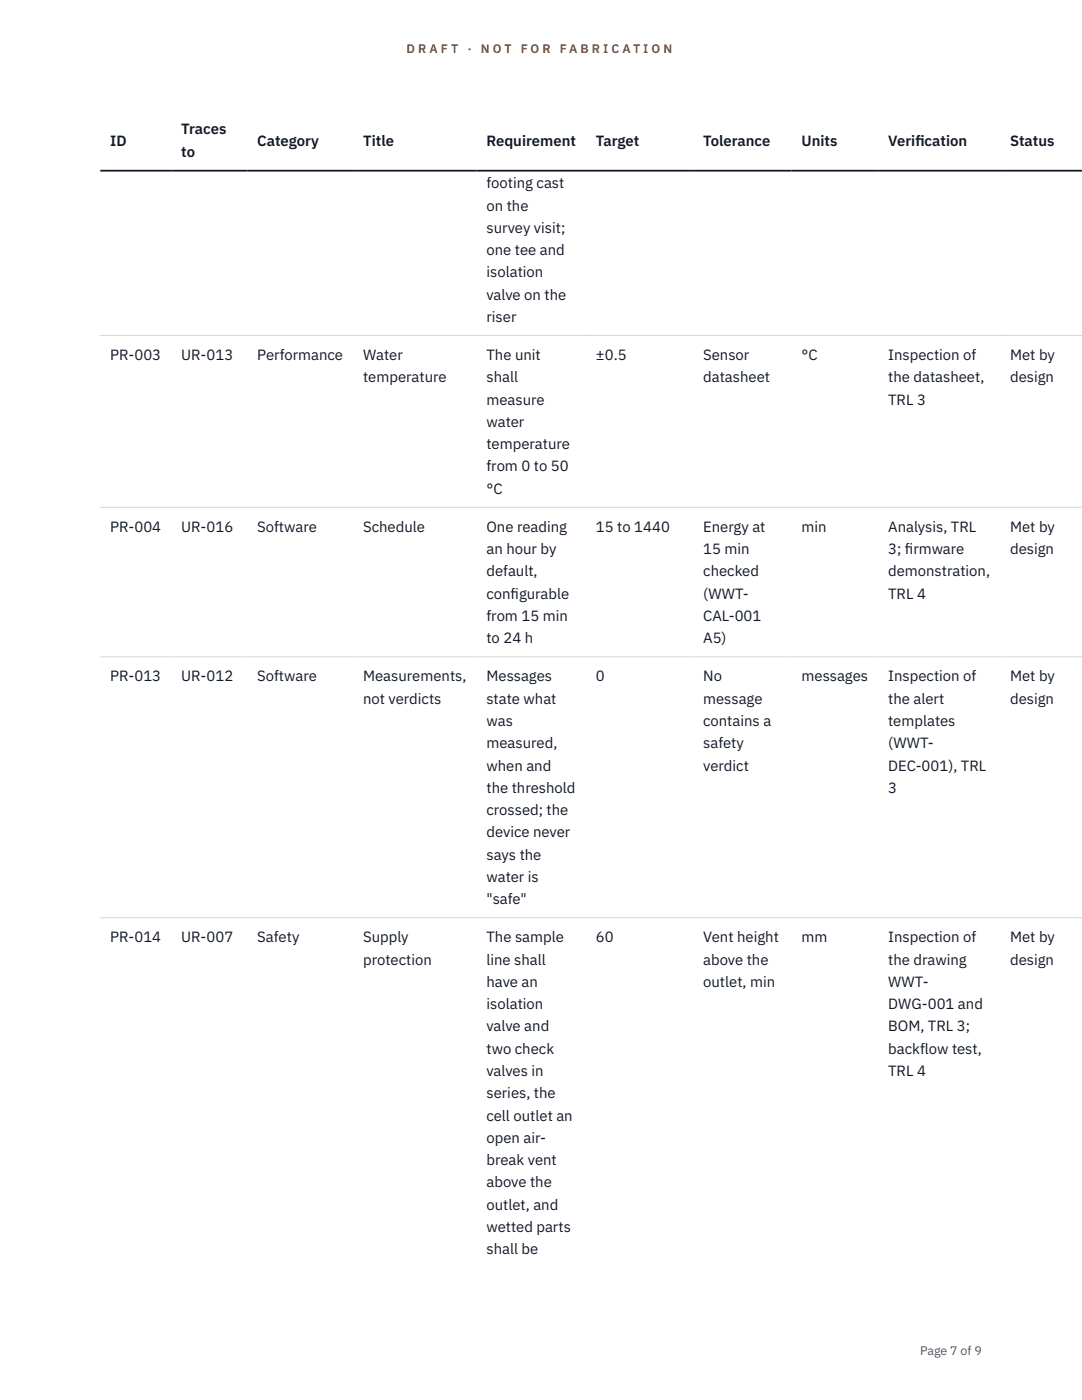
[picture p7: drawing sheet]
<svg xmlns="http://www.w3.org/2000/svg" width="216mm" height="279mm" viewBox="0 0 216 279" stroke-linecap="round" stroke-linejoin="round" font-family="sans-serif">
<defs><g id="words">
<g font-size="3" fill="#111827">
<text x="22" y="29.1">ID</text>
<text x="36.2" y="26.8">Traces</text>
<text x="51.3" y="29.1">Category</text>
<text x="72.5" y="29.1">Title</text>
<text x="97.1" y="29.1">Requirement</text>
<text x="118.9" y="29.1">Target</text>
<text x="140.3" y="29.1">Tolerance</text>
<text x="159.9" y="29.1">Units</text>
<text x="177.2" y="29.1">Verif</text>
<text x="182.7" y="29.1">ication</text>
<text x="201.5" y="29.1">Status</text>
<text x="36.2" y="31.3">to</text>
<text x="97.1" y="37.6">footing cast</text>
<text x="97.1" y="42">on the</text>
<text x="97.1" y="46.5">survey visit;</text>
<text x="97.1" y="50.9">one tee and</text>
<text x="97.1" y="55.4">isolation</text>
<text x="97.1" y="59.8">valve on the</text>
<text x="97.1" y="64.2">riser</text>
<text x="22" y="71.9">PR-003</text>
<text x="36.2" y="71.9">UR-013</text>
<text x="51.3" y="71.9">Performance</text>
<text x="72.5" y="71.9">Water</text>
<text x="97.1" y="71.9">The unit</text>
<text x="118.9" y="71.9">±0.5</text>
<text x="140.3" y="71.9">Sensor</text>
<text x="159.9" y="71.9">°C</text>
<text x="177.2" y="71.9">Inspection of</text>
<text x="201.5" y="71.9">Met by</text>
<text x="72.5" y="76.3">temperature</text>
<text x="97.1" y="76.3">shall</text>
<text x="140.3" y="76.3">datasheet</text>
<text x="177.2" y="76.3">the datasheet,</text>
<text x="201.5" y="76.3">design</text>
<text x="97.1" y="80.8">measure</text>
<text x="177.2" y="80.8">TRL 3</text>
<text x="97.1" y="85.2">water</text>
<text x="97.1" y="89.6">temperature</text>
<text x="97.1" y="94.1">from 0 to 50</text>
<text x="97.1" y="98.5">°C</text>
<text x="22" y="106.2">PR-004</text>
<text x="36.2" y="106.2">UR-016</text>
<text x="51.3" y="106.2">Software</text>
<text x="72.5" y="106.2">Schedule</text>
<text x="97.1" y="106.2">One reading</text>
<text x="118.9" y="106.2">15 to 1440</text>
<text x="140.3" y="106.2">Energy at</text>
<text x="159.9" y="106.2">min</text>
<text x="177.2" y="106.2">Analysis, TRL</text>
<text x="201.5" y="106.2">Met by</text>
<text x="97.1" y="110.6">an hour by</text>
<text x="140.3" y="110.6">15 min</text>
<text x="177.2" y="110.6">3; f</text>
<text x="180.6" y="110.6">irmware</text>
<text x="201.5" y="110.6">design</text>
<text x="97.1" y="115">default,</text>
<text x="97.1" y="119.5">conf</text>
<text x="101.9" y="119.5">igurable</text>
<text x="140.3" y="115">checked</text>
<text x="140.3" y="119.5">(WWT-</text>
<text x="177.2" y="115">demonstration,</text>
<text x="177.2" y="119.5">TRL 4</text>
<text x="97.1" y="123.9">from 15 min</text>
<text x="140.3" y="123.9">CAL-001</text>
<text x="97.1" y="128.4">to 24 h</text>
<text x="140.3" y="128.4">A5)</text>
<text x="22" y="136">PR-013</text>
<text x="36.2" y="136">UR-012</text>
<text x="51.3" y="136">Software</text>
<text x="72.5" y="136">Measurements,</text>
<text x="97.1" y="136">Messages</text>
<text x="118.9" y="136">0</text>
<text x="140.3" y="136">No</text>
<text x="159.9" y="136">messages</text>
<text x="177.2" y="136">Inspection of</text>
<text x="201.5" y="136">Met by</text>
<text x="72.5" y="140.5">not verdicts</text>
<text x="97.1" y="140.5">state what</text>
<text x="140.3" y="140.5">message</text>
<text x="177.2" y="140.5">the alert</text>
<text x="201.5" y="140.5">design</text>
<text x="97.1" y="144.9">was</text>
<text x="97.1" y="149.3">measured,</text>
<text x="140.3" y="144.9">contains a</text>
<text x="140.3" y="149.3">safety</text>
<text x="177.2" y="144.9">templates</text>
<text x="177.2" y="149.3">(WWT-</text>
<text x="97.1" y="153.8">when and</text>
<text x="140.3" y="153.8">verdict</text>
<text x="177.2" y="153.8">DEC-001), TRL</text>
<text x="97.1" y="158.2">the threshold</text>
<text x="177.2" y="158.2">3</text>
<text x="97.1" y="162.7">crossed; the</text>
<text x="97.1" y="167.1">device never</text>
<text x="97.1" y="171.6">says the</text>
<text x="97.1" y="176">water is</text>
<text x="97.1" y="180.5">&quot;safe&quot;</text>
<text x="22" y="188.1">PR-014</text>
<text x="36.2" y="188.1">UR-007</text>
<text x="51.3" y="188.1">Safety</text>
<text x="72.5" y="188.1">Supply</text>
<text x="97.1" y="188.1">The sample</text>
<text x="118.9" y="188.1">60</text>
<text x="140.3" y="188.1">Vent height</text>
<text x="159.9" y="188.1">mm</text>
<text x="177.2" y="188.1">Inspection of</text>
<text x="201.5" y="188.1">Met by</text>
<text x="72.5" y="192.5">protection</text>
<text x="97.1" y="192.5">line shall</text>
<text x="97.1" y="197">have an</text>
<text x="140.3" y="192.5">above the</text>
<text x="140.3" y="197">outlet, min</text>
<text x="177.2" y="192.5">the drawing</text>
<text x="177.2" y="197">WWT-</text>
<text x="201.5" y="192.5">design</text>
<text x="97.1" y="201.4">isolation</text>
<text x="177.2" y="201.4">DWG-001 and</text>
<text x="97.1" y="205.9">valve and</text>
<text x="177.2" y="205.9">BOM, TRL 3;</text>
<text x="97.1" y="210.3">two check</text>
<text x="97.1" y="214.7">valves in</text>
<text x="177.2" y="210.3">backflow test,</text>
<text x="177.2" y="214.7">TRL 4</text>
<text x="97.1" y="219.2">series, the</text>
<text x="97.1" y="223.6">cell outlet an</text>
<text x="97.1" y="228.1">open air-</text>
<text x="97.1" y="232.5">break vent</text>
<text x="97.1" y="237">above the</text>
<text x="97.1" y="241.4">outlet, and</text>
<text x="97.1" y="245.9">wetted parts</text>
<text x="97.1" y="250.3">shall be</text>
</g>
<g font-size="2.5" fill="#b45309">
<text x="81.1" y="10.5">D R A F T</text>
<text x="93.3" y="10.5">·</text>
<text x="95.9" y="10.5">N O T</text>
<text x="103.9" y="10.5">F O R</text>
<text x="111.7" y="10.5">F A B R I C A T I O N</text>
</g>
<text font-size="2.5" fill="#4b5563" x="183.6" y="270.3">Page 7 of 9</text>
</g></defs>
<path d="M20 66.9h195.9M20 101.2h195.9M20 131.1h195.9M20 183.2h195.9" fill="none" stroke="#d1d5db" stroke-width=".2"/>
<path d="M20 34.1h195.9" fill="none" stroke="#111827" stroke-width=".35"/>
<use href="#words"/>
</svg>
